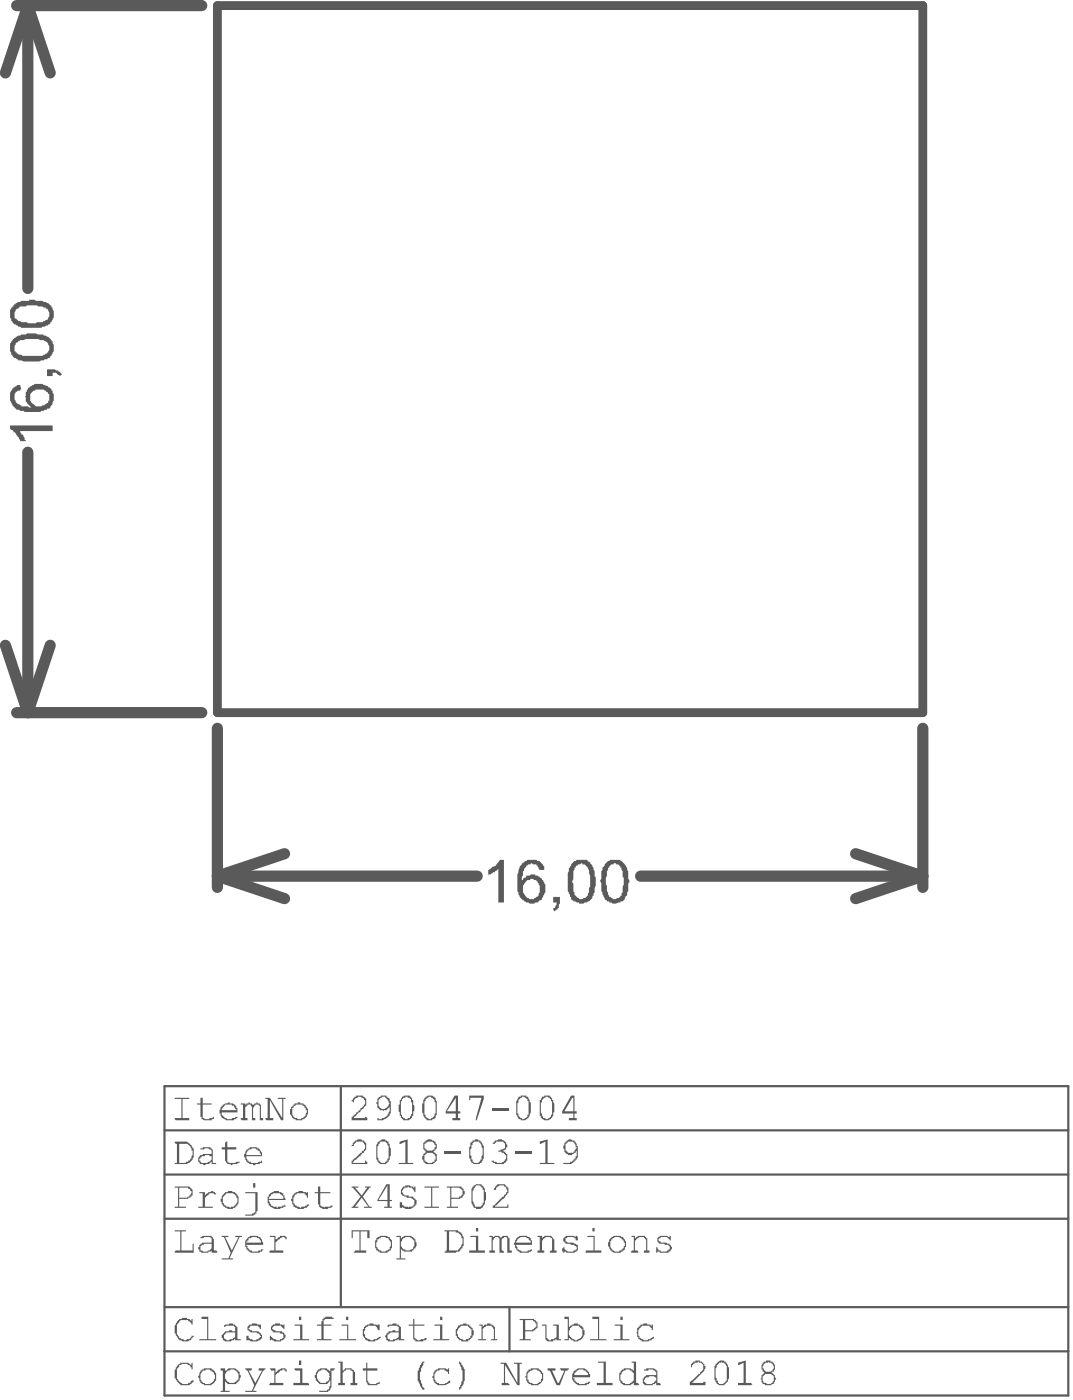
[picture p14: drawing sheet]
<svg xmlns="http://www.w3.org/2000/svg" width="81mm" height="105mm" viewBox="0 0 81 105" stroke-linecap="round" stroke-linejoin="round" font-family="sans-serif">
<path d="M12.4 81.8h68v23.3h-68zM12.4 98.5h68M12.4 91.8h68M12.4 85.2h68M12.4 88.5h68M25.7 81.8v16.7M38.4 98.5v3.3M12.4 101.8h68" fill="none" stroke="#5a5a5a" stroke-width=".17"/>
<g fill="#5a5a5a">
<path d="M15 89.8h.4v.3l.4-.3a.38 .38 0 0 1 .5 .2h-.2a.24 .24 0 0 0-.2-.1 .24 .24 0 0 0-.2 .2l-.3 .1v.7h.6v.1h-1.1v-.1h.4v-1h-.3z"/>
<path d="M22.3 89.8l.5-.1 .3 .2 .1-.1v.4h-.1a.32 .32 0 0 0-.4-.3h-.1a.49 .49 0 0 0-.5 .4 .49 .49 0 0 0 .2 .5v.1l.4 .1v-.1h.2l.2-.2h.2a.73 .73 0 0 1-1.2 .1l-.2-.5h.1v-.2z"/>
<path d="M24 89.3l.1 .1v.4h.8v.1h-.8v.9l.1 .1 .3 .1v-.1l.5-.1v.2h-.3l-.1 .1a.42 .42 0 0 1-.6-.4h-.1v-.8h-.2v-.1h.2v-.4z"/>
<path d="M13.2 92.7h.8v.1h-.3v1.4h.8v-.5h.1v.7h-1.4v-.2h.4v-1.4h-.4z"/>
<path d="M16.7 93.1h.5v.1h-.3l.6 1 .5-1h-.3v-.1h.5v.1h-.2l-.7 1.6h.2v.1h-.8v-.1h.5l.2-.4-.5-1.2h-.2z"/>
<path d="M20.3 93.1h.4v.4l.2-.2a.52 .52 0 0 1 .7-.1v.2h-.1a.21 .21 0 0 0-.2-.2 .21 .21 0 0 0-.2 .2l-.4 .2v.6h.6v.2h-1l-.1-.1 .1-.1h.4v-1h-.4z"/>
<path d="M13.2 82.7h1v.1h-.5v1.4h.5v.2h-1v-.1v-.1h.5v-1.4h-.5z"/>
<path d="M15.1 82.7h.2v.4h.6v.1h-.6v.9a.28 .28 0 0 0 .2 .2 .28 .28 0 0 0 .3-.1h.2h.2l-.3 .1v.1h-.1a.55 .55 0 0 1-.6-.2h-.1v-1h-.3v-.1h.3z"/>
<path d="M18.1 83.1h.4v.1v-.1h.3l.3 .2 .2-.2h.3v.1v1h.2l.1 .1-.1 .1h-.2v-1a.21 .21 0 0 0-.3-.2 .21 .21 0 0 0-.2 .2v.1v.7h.1v.2h-.2v-1a.21 .21 0 0 0-.2-.2 .21 .21 0 0 0-.3 .2v.8h.1v.2h-.4l-.1-.2h.2v-1h-.2z"/>
<path d="M20 82.7h.3l.9 1.5v-1.4h-.3v-.1h.6v.1h-.2v1.6h-.1l-.9-1.5v1.3h.3v.2h-.5l-.1-.1v-.1h.2v-1.4h-.2z"/>
<path d="M17 86h.1v.4h.7v.2h-.7v.8a.43 .43 0 0 0 .6 .2l.1-.1h.2l-.1 .2-.5 .1v-.1h-.3l-.2-.3v-.8h-.2v-.2h.2v-.3z"/>
<path d="M40.8 99.8h.3v.8a.3 .3 0 0 0 .4 .4v-.1h.2l.2-.2v-.8h-.2v-.1h.4v1.1h.1v.1h-.3v-.2l-.2 .3a.39 .39 0 0 1-.5 0 .39 .39 0 0 1-.1-.5v-.7h-.3z"/>
<path d="M44.6 99.2h.5v1.7h.5l.1 .1h-1.3v-.1h.6v-1.5h-.4l-.1-.1z"/>
<path d="M48.2 99.8l.3-.1h.2v.1h.3v.1l.2-.1v.4h-.1a.32 .32 0 0 0-.5-.3h-.3l-.1 .1a.59 .59 0 0 0-.1 .6 .59 .59 0 0 0 .5 .4l.4-.1v-.1l.2-.1a.74 .74 0 0 1-1.1 .1l-.2-.4h.1v-.3z"/>
<path d="M13.6 102.7h.1a.55 .55 0 0 1 .6 .1l.2-.1v.5h-.1a.49 .49 0 0 0-.7-.4h-.2v.2a.44 .44 0 0 0-.2 .6v.2a.65 .65 0 0 0 .9 .4l.3-.3 .1 .2a.97 .97 0 0 1-1.1 .2l-.3-.4v-.7v-.2z"/>
<path d="M18.5 103.1h.5l-.1 .2h-.2l.5 .9 .5-.9h-.2v-.2h.5l-.2 .2-.7 1.5h.2v.1h-.8v-.1h.5l.1-.4-.5-1.1z"/>
<path d="M20.3 103.1h.4v.3l.1-.1a.55 .55 0 0 1 .8-.1v.1l-.2-.1-.3 .1-.4 .3v.6h.6l.1 .1-.1 .1h-1l-.1-.1 .1-.1h.4v-.9h-.3z"/>
<path d="M25.5 102.6h.3v.7a.54 .54 0 0 1 .5-.2 .54 .54 0 0 1 .4 .4v.7h.2v.2h-.5v-.2h.2v-.9l-.2-.1h-.3l-.3 .2v.8h.2v.2h-.5v-.2h.1v-1.5h-.1z"/>
<path d="M27.6 102.7h.1v.4h.7v.2h-.7v.7v.1a.43 .43 0 0 0 .6 .2v-.1l.3-.1v.2l-.4 .1a.42 .42 0 0 1-.6-.4v-.7h-.3l-.1-.1 .1-.1h.3z"/>
<path d="M31.8 102.6h.2l-.2 .3a1.72 1.72 0 0 0 .2 1.8h-.1a1.35 1.35 0 0 1-.3-1.7v-.2h.1z"/>
<path d="M32.8 103.2l.3-.1a.55 .55 0 0 1 .6 .2v-.2h.1v.4l-.1-.1a.55 .55 0 0 0-.6-.2 .55 .55 0 0 0-.4 .6 .32 .32 0 0 0 .4 .4v.1a.6 .6 0 0 0 .7-.3h.1v.2h-.1a.8 .8 0 0 1-1.2-.2l-.1-.3h.1v-.3z"/>
<path d="M34.6 102.6a1.18 1.18 0 0 1 .4 1.2v.2l-.2 .4h-.1v.3l-.1-.1a1.99 1.99 0 0 0 0-1.9z"/>
<path d="M37.7 102.7h.4l.9 1.5v-1.4h-.3v-.1h.6v.1h-.2v1.6h-.1l-1-1.6v1.4h.3l.1 .2h-.6v-.2h.1v-1.4h-.2z"/>
<path d="M41.2 103.1h.6v.2h-.2l.4 .9h.1l.4-.9h-.3v-.2h.6v.1l-.2 .1-.4 1.1h-.3l-.5-1.1h-.2z"/>
<path d="M45 102.6h.6v1.6h.5v.2h-1.2v-.2h.5v-1.5h-.4z"/>
<path d="M52.2 102.6h.2v-.1h.3v.1a.3 .3 0 0 1 .3 .3h.1a2.01 2.01 0 0 1-.7 1l-.4 .3h.9v-.1h.2v.3h-1.2v-.3l.7-.6a.68 .68 0 0 0 .3-.7l-.1-.1h-.2v-.1l-.2 .1a.3 .3 0 0 0-.3 .3h-.1v-.2z"/>
<path d="M55.6 102.7l.6-.2v1.7h.4l.1 .1-.1 .1h-1v-.2h.4v-1.5l-.4 .1z"/>
<path d="M13.5 99.4l.6-.1v.1h.1l.2 .1v-.1h.1v.4l-.2-.2a.87 .87 0 0 0-.7-.1 .57 .57 0 0 0-.3 .8 .61 .61 0 0 0 .4 .6 .61 .61 0 0 0 .7-.2v-.1h.2l-.1 .1a.6 .6 0 0 1-.9 .3l-.2-.1-.1-.3h-.1v-.1a1.28 1.28 0 0 1 .1-1z"/>
<path d="M15.2 99.2h.5v1.7h.6v.1h-1.3v-.1h.6v-1.5h-.4z"/>
<path d="M18.8 99.8h.2v-.1a.55 .55 0 0 1 .6 .2v-.1v.3a.51 .51 0 0 0-.7-.2l-.2 .2 .4 .2a.45 .45 0 0 1 .5 .3h.1a.49 .49 0 0 1-.6 .5l-.4-.1v-.1v.1h-.2v-.4h.2l.1 .3 .3 .1h.2v-.1h.2l.1-.2a.71 .71 0 0 0-.7-.3l-.1-.1a.27 .27 0 0 1-.2-.2 .27 .27 0 0 1 .2-.3z"/>
<path d="M20.6 99.8l.1-.1h.4v.1l.2 .1 .1-.1v.3h-.2a.43 .43 0 0 0-.5-.2l-.2 .2 .3 .2a.45 .45 0 0 1 .6 .3h.1a.32 .32 0 0 1-.3 .4v.1h-.5l-.3-.2-.1 .1v-.4l.3 .3 .2 .1h.3l.1-.1a.22 .22 0 0 0 .1-.3 .22 .22 0 0 0-.2-.1l-.1-.1a.38 .38 0 0 1-.5-.2h-.1v-.2z"/>
<path d="M24.4 99.3l.1-.1a.55 .55 0 0 1 .6 .2h-.2a.34 .34 0 0 0-.5 .2v.2h.6v.1h-.6v1h.6v.1h-1.1v-.1h.3v-1h-.3v-.1h.3v-.3h.1z"/>
<path d="M27.5 99.9l.3-.1v-.1h.3l.3 .2v-.1h.2v.4l-.2-.1a.51 .51 0 0 0-.7-.2 .53 .53 0 0 0-.3 .5 .53 .53 0 0 0 .4 .5l.3 .1 .4-.2v-.1h.2l-.2 .2a.73 .73 0 0 1-.9 .1 .73 .73 0 0 1-.3-.9h.1z"/>
<path d="M31.1 99.4h.1v.4h.8v.1h-.8v.8a.43 .43 0 0 0 .6 .2l.3-.1-.1 .2-.3 .1a.38 .38 0 0 1-.5-.2h-.1v-1h-.3v-.1h.3z"/>
<path d="M36.1 99.8h.2v.2l.2-.2h.2v-.1h.2v.1a.3 .3 0 0 1 .4 .3v.8h.1v.1h-.5l.3-.1v-.8h-.1a.38 .38 0 0 0-.5-.2l-.3 .2v.8h.3v.1h-.6v-.1h.3v-1h-.2z"/>
<path d="M26.5 89.4h.5v.1h-.3l.5 .6 .5-.6h-.2v-.1h.4l-.6 .8 .5 .7h.2v.1h-.6v-.1h.3l-.5-.7-.5 .7h.3v.1h-.5l.6-.8z"/>
<path d="M30.4 89.4h.1v-.1a.55 .55 0 0 1 .6 .2l.2-.1v.4h-.1l-.2-.3h-.2v-.1l-.2 .1a.3 .3 0 0 0-.3 .1 .3 .3 0 0 0 .1 .4v.1h.4v.1h.3l.1 .1a.32 .32 0 0 1 .2 .4 .32 .32 0 0 1-.3 .2 .48 .48 0 0 1-.7 .1l-.1-.1v.1h-.2v-.4h.2v.1l.1 .2h.3l.1 .1v-.1a.37 .37 0 0 0 .3-.1 .37 .37 0 0 0 .1-.4l-.3-.2h-.3a.34 .34 0 0 1-.4-.5z"/>
<path d="M32 89.4h1.1v.1h-.6v1.4h.6v.1h-1.1v-.1h.5v-1.4h-.5z"/>
<path d="M37.4 89.2h.1a.54 .54 0 0 1 .6 .1 .54 .54 0 0 1 .2 .5l-.4 .5-.6 .5v.1h.9v-.2h.1v.3h-1.2v-.2l.8-.6 .1-.2a.39 .39 0 0 0 .1-.6 .39 .39 0 0 0-.6 0l-.1 .1v.1h-.2z"/>
<path d="M26.8 82.5a.56 .56 0 0 1 .7 .2 .56 .56 0 0 1 0 .7l-.9 .8h.9h.1l.1 .2h-1.2v-.2l.6-.7a.43 .43 0 0 0 .4-.5 .43 .43 0 0 0-.5-.4l-.4 .5-.1-.2z"/>
<path d="M35.3 82.5h1.1v.3l-.5 1.6h-.1v-.2l.5-1.5h-.9v.2h-.1z"/>
<path d="M37 83.5h1.3v.1h-1.3z"/>
<path d="M26.7 85.9h.2v-.1h.3v.1a.32 .32 0 0 1 .4 .5 .78 .78 0 0 1-.5 .6l-.5 .6h.9v-.2h.1l.1 .3h-1.2v-.3l.7-.5v-.1a.44 .44 0 0 0 .2-.6 .44 .44 0 0 0-.6-.2l-.2 .2v.2h-.1z"/>
<path d="M30.1 86l.6-.2v1.8h.5l-.1 .1h-1.1v-.1h.5v-1.6l-.3 .2-.2-.1z"/>
<path d="M33.5 86.8h1.2v.1h-1.2z"/>
<path d="M37.3 85.9h.1a.53 .53 0 0 1 .6 .1 .53 .53 0 0 1 .1 .6l-.2 .1 .1 .1a.54 .54 0 0 1 .2 .5 .54 .54 0 0 1-.4 .4h-.5v-.1l-.3-.1v-.1h.2a.48 .48 0 0 0 .7 .1v-.1a.28 .28 0 0 0 .2-.2 .28 .28 0 0 0-.2-.3l-.1-.1h-.3v-.1l.3-.1a.31 .31 0 0 0 .3-.3 .31 .31 0 0 0-.2-.3h-.1a.38 .38 0 0 0-.5 .2h-.2z"/>
<path d="M38.8 86.8h1.2v.1h-1.2z"/>
<path d="M40.6 86l.6-.2v1.8h.5v.1h-1.1v-.1h.5v-1.6l-.4 .2h-.1z"/>
<path d="M13.5 89.5v.7h.6l.3-.3a.42 .42 0 0 0-.4-.4zM13.2 89.4h.8a.49 .49 0 0 1 .5 .7l-.2 .1h-.1v.1h-.7v.6h.5v.1h-.8v-.1h.2v-1.4h-.2z"/>
<path d="M17 89.9l-.1 .1a.56 .56 0 0 0 .2 .9 .56 .56 0 0 0 .8-.6l-.1-.1a.35 .35 0 0 0-.5-.3zM16.9 89.8h.2a.4 .4 0 0 1 .6 .1 .64 .64 0 0 1 0 1l-.2 .2h-.1a.72 .72 0 0 1-.8-.8h.1v-.2z"/>
<path d="M19.1 89.1h.1v.4h-.1zM18.5 89.8h.9v1.5h-.1a.32 .32 0 0 1-.4 .3h-.4v-.1h.5v-.1l.2-.1v-1.4h-.7z"/>
<path d="M20.4 90l-.2 .3h1.1a.43 .43 0 0 0-.5-.4zM20.3 89.9l.4-.2a.73 .73 0 0 1 .8 .7h-1.3l.1 .2a.45 .45 0 0 0 .5 .3v.1l.1-.1h.3l.2-.2 .1 .1-.1 .1a.83 .83 0 0 1-1.2-.2v-.5z"/>
<path d="M15.1 93.2l.4-.1a.45 .45 0 0 1 .6 .3v.8h.2l.1 .2h-.5v-.2l-.3 .2a.55 .55 0 0 1-.6-.2l-.1-.1a.67 .67 0 0 1 1-.5v-.2a.43 .43 0 0 0-.6-.2v.1h-.2zM15.2 93.8l-.1 .1v.3h.2v.1a.51 .51 0 0 0 .6-.5v-.1h-.6v.1z"/>
<path d="M18.7 93.3v.2l-.2 .1h1.1a.49 .49 0 0 0-.6-.4zM18.8 93.1a.76 .76 0 0 1 1 .7h-1.3l.1 .1a.3 .3 0 0 0 .4 .3l.1 .1a.55 .55 0 0 0 .5-.2h.2l-.2 .2a.97 .97 0 0 1-1.1-.2v-.2a.6 .6 0 0 1 .2-.7z"/>
<path d="M16.9 83.2l-.2 .4h1.1h-.1a.45 .45 0 0 0-.5-.4zM16.8 83.2l.2-.1a.63 .63 0 0 1 .9 .6v.1h-1.2a.6 .6 0 0 0 .8 .5v-.1h.2h.2a1.1 1.1 0 0 1-1.2 0l-.1-.3h-.1v-.3z"/>
<path d="M22.3 83.2l-.1 .1a.72 .72 0 0 0-.1 .9h.1a.63 .63 0 0 0 .9-.5l-.1-.1a.46 .46 0 0 0-.6-.4zM22.2 83.1h.2h.3a.64 .64 0 0 1 .5 .8 .64 .64 0 0 1-.7 .5h-.2l-.2-.2a.58 .58 0 0 1 .1-1z"/>
<path d="M13.5 86.2v1.4h.5v-.1a.42 .42 0 0 0 .4-.4l.1-.1v-.3h-.1v-.2l-.2-.2v-.1zM13.2 86h.9a.92 .92 0 0 1 .5 .9 .92 .92 0 0 1-.6 .8h-.8v-.1h.1v-1.4z"/>
<path d="M15.1 86.5l.3-.1a.38 .38 0 0 1 .5 .2h.1v1h.3v.1h-.4v-.2l-.1 .2-.5 .1-.4-.3v-.3l.2-.2h.2v-.1h.6v-.1a.42 .42 0 0 0-.6-.2h-.2zM15.2 87.1l-.2 .2a.35 .35 0 0 0 .5 .3l.4-.2v-.3h-.1v-.1z"/>
<path d="M18.7 86.6l-.2 .3v.1h1.1v-.2l-.2-.1a.4 .4 0 0 0-.6-.1zM18.5 86.6a.77 .77 0 0 1 1.2 .3v.2h-1.2a.32 .32 0 0 0 .4 .4v.1h.2a.55 .55 0 0 0 .5-.2h.1v.2l-.3 .1a.76 .76 0 0 1-1-.8h.1z"/>
<path d="M39.5 99.5v.7h.5l.2-.1a.24 .24 0 0 0 .2-.2 .24 .24 0 0 0-.1-.3l-.2-.1zM39.1 99.4h.9a.47 .47 0 0 1 .5 .5 .47 .47 0 0 1-.5 .4h-.5v.6h.5v.1h-.9v-.1h.3v-1.4h-.3z"/>
<path d="M43.1 99.9l-.1 .2a.51 .51 0 0 0 0 .7 .51 .51 0 0 0 .8-.1v-.1a.54 .54 0 0 0 0-.5 .54 .54 0 0 0-.5-.2zM42.5 99.2h.3v.9l.2-.2a.41 .41 0 0 1 .7 0 .62 .62 0 0 1 .2 .8 .62 .62 0 0 1-.8 .3l-.2-.2h-.1v.2h-.3v-.1h.2v-1.5h-.2z"/>
<path d="M46.7 99.2h.2v.3h-.2zM46.3 99.8h.6v1.1h.5v.1h-1.2v-.1h.5v-1h-.4z"/>
<path d="M15.3 103.3a.48 .48 0 0 0-.1 .7 .53 .53 0 0 0 .7 .2 .53 .53 0 0 0 .2-.7l-.2-.2a.4 .4 0 0 0-.6 0zM15.2 103.2h.1a.67 .67 0 0 1 1 .3 .67 .67 0 0 1-.7 .9 .67 .67 0 0 1-.6-.9z"/>
<path d="M16.6 103.1h.3v.2a.66 .66 0 0 1 1.1 .1v.1a.33 .33 0 0 1 0 .5l-.1 .1a.43 .43 0 0 1-.6 .2h-.2l-.2-.3v.8h.4v.1h-.7v-.1h.2v-1.5h-.2zM17.1 103.3a.47 .47 0 0 0-.1 .6 .47 .47 0 0 0 .5 .3h.1a.53 .53 0 0 0 .4-.6 .53 .53 0 0 0-.6-.4z"/>
<path d="M22.5 102.5h.2v.3h-.2zM22.2 103.1h.6v1.1h.4l.1 .2h-1.2v-.2h.5v-.9h-.3z"/>
<path d="M24 103.3a.47 .47 0 0 0-.1 .6 .47 .47 0 0 0 .4 .3h.1a.42 .42 0 0 0 .4-.4l.1-.1h-.1v-.3l-.2-.1a.32 .32 0 0 0-.5 0zM23.9 103.2l.3-.1a.6 .6 0 0 1 .7 .2v-.2h.3l-.1 .2h-.1v1.1a.43 .43 0 0 1-.5 .5h-.5v-.1h.6l.2-.2v-.2h.1v-.4h-.1a.51 .51 0 0 1-.7 .3 .66 .66 0 0 1-.2-1z"/>
<path d="M39.8 103.3v.1a.55 .55 0 0 0 .2 .8 .55 .55 0 0 0 .7-.2 .55 .55 0 0 0-.1-.7 .65 .65 0 0 0-.8 0zM39.8 103.2h.1a.67 .67 0 0 1 1 .5 .67 .67 0 0 1-.9 .7v-.1a.35 .35 0 0 1-.4-.5l-.1-.1h.1v-.3z"/>
<path d="M43.4 103.3l-.1 .1v.2h-.1h1.1a.3 .3 0 0 0-.4-.3v-.1zM43.3 103.2l.3-.1a.71 .71 0 0 1 .7 .3l.1 .1v.3h-1.2l.1 .1a.3 .3 0 0 0 .3 .3l.1 .1a.55 .55 0 0 0 .6-.2h.1l-.1 .2a.77 .77 0 0 1-.9 0 .77 .77 0 0 1-.3-.8z"/>
<path d="M47 103.1a.51 .51 0 0 1 .7 .2v-.6h-.1v-.1h.3v1.6l.2 .1v.1h-.4v-.3a.63 .63 0 0 1-.8 .2 .63 .63 0 0 1-.3-.8zM47 103.3a.55 .55 0 0 0-.3 .5 .55 .55 0 0 0 .4 .5h.2a.58 .58 0 0 0 .3-1 .4 .4 0 0 0-.6 0z"/>
<path d="M48.5 103.2l.3-.1a.47 .47 0 0 1 .7 .3v.8h.2v.2h-.3v-.2l-.2 .1v.1h-.2a.41 .41 0 0 1-.5-.1 .41 .41 0 0 1-.1-.4l.1-.1a.96 .96 0 0 1 .8-.2h.1a.36 .36 0 0 0-.1-.4 .36 .36 0 0 0-.4 0l-.1 .1h-.3zM48.6 103.8l-.1 .1a.32 .32 0 0 0 .4 .4h.2l.2-.2 .1-.1v-.2l-.2-.1z"/>
<path d="M54.1 102.7l-.2 .4v.7l.1 .3a.32 .32 0 0 0 .4 .2 .32 .32 0 0 0 .2-.3h.1v-.7a.63 .63 0 0 0-.4-.7v.1zM54 102.6a.51 .51 0 0 1 .8 .4h.1v.9l-.1 .2-.2 .1a.36 .36 0 0 1-.6 .1l-.2-.4v-1z"/>
<path d="M57.6 102.7a.39 .39 0 0 0-.1 .5 .39 .39 0 0 0 .6 .1 .39 .39 0 0 0 .1-.5l-.4-.2v.1zM57.6 103.5v.1a.34 .34 0 0 0 0 .6 .41 .41 0 0 0 .7-.3 .41 .41 0 0 0-.6-.4zM57.5 102.6h.1a.52 .52 0 0 1 .6 0 .52 .52 0 0 1 .1 .6v.1h-.2l.2 .3a.56 .56 0 0 1-.1 .7 .56 .56 0 0 1-.7 0h-.1l-.2-.4h.1v-.3l.3-.2-.3-.2v-.4z"/>
<path d="M16.9 99.8h.3l.1-.1h.2v.1a.3 .3 0 0 1 .4 .3v.8h.2v.1h-.4v-.2l-.1 .1a.63 .63 0 0 1-.7 .2l-.1-.2a.24 .24 0 0 1-.1-.2 .24 .24 0 0 1 .2-.2v-.2h.3l.1-.1 .4 .1v-.2a.43 .43 0 0 0-.6-.2l-.2 .1zM17 100.4v.1a.22 .22 0 0 0-.1 .2 .22 .22 0 0 0 .1 .2v.1h.3v-.1h.2l.2-.2v-.3z"/>
<path d="M22.5 99.2h.2v.3h-.2zM22.2 99.8h.6v1.1h.5v.1h-1.2v-.1h.5v-1h-.4z"/>
<path d="M26.1 99.2h.1v.3h-.1zM25.7 99.8h.5v1.1h.6v.1h-1.3v-.1h.6v-1h-.4z"/>
<path d="M29.3 99.8h.2l.1-.1h.2v.1a.3 .3 0 0 1 .4 .3v.8h.2v.1h-.4v-.2l-.1 .1a.63 .63 0 0 1-.6 .2l-.2-.2a.38 .38 0 0 1 .2-.5v-.1h.2l.1-.1 .4 .1v-.2a.43 .43 0 0 0-.6-.2l-.2 .1zM29.3 100.5l-.1 .1a.34 .34 0 0 0 .4 .4v-.1h.2l.2-.2v-.3h-.6z"/>
<path d="M33.1 99.2h.2v.3h-.2zM32.7 99.8h.6v1.1h.5v.1h-1.2v-.1h.5v-1h-.4z"/>
<path d="M34.7 99.9v.1a.47 .47 0 0 0-.3 .4 .47 .47 0 0 0 .3 .4 .32 .32 0 0 0 .5 .1 .45 .45 0 0 0 .3-.5v-.3h-.2a.43 .43 0 0 0-.6-.2zM34.5 99.9h.1a.66 .66 0 0 1 1 .3 .66 .66 0 0 1-.7 .9h-.2v-.1a.3 .3 0 0 1-.3-.4h-.1a.56 .56 0 0 1 .2-.6z"/>
<path d="M29.2 89.3l-.7 1.1h.7zM29.1 89.2h.2v1.2h.2v.1h-.2v.4h.2v.1h-.6v-.1h.3v-.4h-.8z"/>
<path d="M34 89.5v.7h.4a.39 .39 0 0 0 .4-.3 .39 .39 0 0 0-.2-.4zM33.6 89.4h1a.3 .3 0 0 1 .3 .3h.1v.3h-.1a.45 .45 0 0 1-.5 .3h-.4v.6h.5v.1h-.9v-.1h.3v-1.4h-.3z"/>
<path d="M35.8 89.3l-.1 .1a1.38 1.38 0 0 0 0 1.2v.3a.53 .53 0 0 0 .6-.1 .53 .53 0 0 0 .1-.6v-.6h-.1a.32 .32 0 0 0-.4-.3zM35.7 89.3l.1-.1a.38 .38 0 0 1 .5 .2h.1l.1 .4h.1v.6l-.1 .1v.2h-.1a.48 .48 0 0 1-.6 .4v-.1h-.1l-.2-.3v-.7a.56 .56 0 0 1 .2-.6z"/>
<path d="M28.8 82.6v.1a.42 .42 0 0 0-.2 .7 .34 .34 0 0 0 .6 0l.1-.3-.1-.3-.2-.2zM28.7 82.5a.38 .38 0 0 1 .5 .2l.1 .1 .1 .3a1.1 1.1 0 0 1-.2 1.1l-.4 .2h-.4l-.1-.1 .1-.1a.68 .68 0 0 0 .9-.6v-.2v.1a.46 .46 0 0 1-.6 .2 .46 .46 0 0 1-.3-.5l-.1-.1h.1v-.3z"/>
<path d="M30.4 82.7l-.1 .3h-.1v1h.1a.34 .34 0 0 0 .5 .2h.1l.1-.3v-.8h-.1v-.3l-.2-.1v-.1zM30.3 82.6l.1-.1a.38 .38 0 0 1 .5 .2l.2 .2v.3l.1 .1v.4l-.1 .1a.51 .51 0 0 1-.5 .6 .51 .51 0 0 1-.5-.6l-.1-.1v-.5h.1v-.3h.1z"/>
<path d="M32.1 82.7l-.1 .3v1a.33 .33 0 0 0 .3 .3 .33 .33 0 0 0 .3-.1l.1-.3h.1v-.8h-.1a.34 .34 0 0 0-.1-.4 .34 .34 0 0 0-.4 0zM32 82.6h.1a.51 .51 0 0 1 .8 .5v.6a.58 .58 0 0 1-.3 .6l-.1 .1a.38 .38 0 0 1-.5-.2l-.2-.4v-.7h.1v-.2z"/>
<path d="M34.3 82.7l-.7 1h.7zM34.2 82.5h.3v1.2h.2v.2h-.2v.3h.2v.2h-.6v-.2h.2v-.3h-.7v-.2z"/>
<path d="M39.3 82.6v.1a.66 .66 0 0 0-.3 .6v.6a.34 .34 0 0 0 .2 .3 .34 .34 0 0 0 .3 0l.3-.2v-1h-.1a.32 .32 0 0 0-.4-.4zM39 82.6h.2v-.1a.45 .45 0 0 1 .6 .3l.1 .3h.1v.6a.63 .63 0 0 1-1 .6l-.1-.3v-1z"/>
<path d="M41.1 82.6l-.3 .3v.2h-.1v.8l.1 .1a.34 .34 0 0 0 .5 .2l.3-.2v-1h-.1a.32 .32 0 0 0-.4-.4zM40.8 82.6h.2v-.1a.38 .38 0 0 1 .5 .2h.1v.2h.1v.2v.7v.2a.51 .51 0 0 1-.6 .4 .51 .51 0 0 1-.5-.6v-.9h.1z"/>
<path d="M43.1 82.7l-.6 1h.7v-1zM43 82.5h.3v1.2h.1v.2h-.1v.3h.1v.2h-.6v-.2h.4v-.3h-.9v-.2z"/>
<path d="M28.7 86l-.2 .2v.2h-.1v.8l.1 .1a.32 .32 0 0 0 .4 .3l.3-.2 .1-.5a.94 .94 0 0 0-.3-.9zM28.6 85.9a.4 .4 0 0 1 .6 .1l.1 .2v.2l.1 .1-.1 .9a.52 .52 0 0 1-.5 .3 .52 .52 0 0 1-.5-.5v-.6a.46 .46 0 0 1 .3-.6z"/>
<path d="M32 86.1a.39 .39 0 0 0 .1 .5 .39 .39 0 0 0 .5 0l.2-.2a.45 .45 0 0 0-.3-.4 .45 .45 0 0 0-.5 .1zM32.1 86.9a.38 .38 0 0 0-.1 .5l.2 .2h.3l.2-.2a.41 .41 0 0 0 0-.4 .41 .41 0 0 0-.5-.1zM32 85.9a.55 .55 0 0 1 .6 0 .55 .55 0 0 1 .3 .5l-.3 .4 .1 .1a.44 .44 0 0 1 .2 .5l-.1 .1a.87 .87 0 0 1-.8 .2l-.1-.2v-.1h-.1l.1-.5 .2-.1-.1-.1a.44 .44 0 0 1-.1-.6z"/>
<path d="M35.7 86l-.3 .6v.4l.2 .4a.32 .32 0 0 0 .3 .2 .32 .32 0 0 0 .3-.2h.1v-.3v-.1a.97 .97 0 0 0-.1-.8 .38 .38 0 0 0-.5-.2zM35.6 85.9a.59 .59 0 0 1 .8 .6v.2a.86 .86 0 0 1-.3 1 .46 .46 0 0 1-.7-.4h-.1v-.9h.1v-.3z"/>
<path d="M42.7 86v.1a.44 .44 0 0 0-.1 .6h.1a.38 .38 0 0 0 .5 .2l.1-.1a.47 .47 0 0 0 0-.6 .47 .47 0 0 0-.6-.2zM42.7 85.9a.4 .4 0 0 1 .6 .1 1.79 1.79 0 0 1 .1 1.4l-.2 .1a.63 .63 0 0 1-.7 .2l-.1-.1a.85 .85 0 0 0 .9-.4l.1-.1v-.4l-.3 .3h-.2a.42 .42 0 0 1-.4-.4l-.1-.2z"/>
</g>
<path d="M16.4 .4h53.1v53.3h-53.1z" fill="none" stroke="#5a5a5a" stroke-width=".66"/>
<g fill="none" stroke="#5a5a5a" stroke-width=".84">
<path d="M1.3 .4h13.9M2.1 .4l1.7 5.1M2.1 .4v21.3M2.1 .4l-1.7 5.1M2.1 34.1v19.6M.4 48.6l1.7 5.1M1.3 53.7h13.9M3.8 48.6l-1.7 5.1M16.4 54.9v12M69.5 54.9v12M16.4 66l5 1.7M16.4 66h19.5"/>
<path d="M21.4 64.3l-5 1.7M48.2 66h21.3M64.4 64.3l5.1 1.7M69.5 66l-5.1 1.7"/>
</g>
<g fill="#5a5a5a">
<path d="M.8 32.1h3.2v.4h-2.6l.4 .3 .1 .4h-.4l-.3-.6-.4-.3z"/>
<path d="M3.5 27.8l.9 .1 .2 .3-.1 .1-.3-.2h-.2v.2h-.5z"/>
<path d="M26.5 92.7h1.3v.6h-.1v-.5h-.6v1.4h.5v.2h-1l.1-.2h.4v-1.4h-.5v.5h-.1z"/>
<path d="M36.8 93.1h.3l.1 .1a.3 .3 0 0 1 .5 .1 .37 .37 0 0 1 .4-.2 .37 .37 0 0 1 .3 .3v.8h.1v.2h-.3v-1.1l-.1-.1h-.2l-.1 .2v.8l.1 .2h-.3v-1a.21 .21 0 0 0-.2-.2 .21 .21 0 0 0-.2 .2l-.1 .1v.7h.2v.2h-.5v-.2h.2v-1h-.2z"/>
<path d="M40.5 93.1h.3v.2a.59 .59 0 0 1 .9 0v.1v.8h.2v.2h-.5l.2-.2v-.7a.28 .28 0 0 0-.2-.3 .28 .28 0 0 0-.3 .1l-.3 .2v.7h.2v.2h-.5v-.2h.1v-1h-.1z"/>
<path d="M42.6 93.1h.7v.1l.1-.1 .1 .1v.3h-.2a.34 .34 0 0 0-.5-.3 .22 .22 0 0 0-.2 .2 .22 .22 0 0 0 .2 .2h.4l.1 .1a.28 .28 0 0 1 .2 .2 .28 .28 0 0 1-.1 .3 .63 .63 0 0 1-.7 .2l-.1-.1-.2 .1-.1-.1v-.3h.2a.35 .35 0 0 0 .5 .3l.3-.1 .1-.2-.1-.2-.6-.1a.32 .32 0 0 1-.3-.4z"/>
<path d="M47.6 93.1h.2v.2h.1a.63 .63 0 0 1 .7-.2l.1 .2v.9h.2v.2h-.4v-.2h.1v-.7a.32 .32 0 0 0-.4-.3l-.4 .3v.7h.2l.1 .2h-.5l-.1-.1 .1-.1h.1v-1h-.1z"/>
<path d="M49.7 93.1h.6v.1l.2-.1v.4l-.2-.1a.43 .43 0 0 0-.6-.2l-.1 .3a.55 .55 0 0 0 .6 .1l.1 .1a.3 .3 0 0 1 .3 .3 .3 .3 0 0 1-.3 .3v.1h-.6v-.1l-.3 .1v-.4h.1a.45 .45 0 0 0 .5 .3 .34 .34 0 0 0 .4-.4l-.4-.2a.34 .34 0 0 1-.4-.1 .34 .34 0 0 1 0-.4z"/>
<path d="M36.8 65.5l.3-.2a.6 .6 0 0 0 .5-.5h.3v3.2h-.4v-2.5l-.2 .2-.5 .2v.1v-.5z"/>
<path d="M41.7 67.6h.5l-.1 .8-.4 .3v-.3l.1-.1 .1-.3h-.2z"/>
<path d="M1 29.2l.3-.1v-.1h.2l.1 .3-.1 .1a.45 .45 0 0 0-.4 .3 .45 .45 0 0 0 .1 .5l.2 .2a.63 .63 0 0 0 .7 .2l.3 .1-.5-.4a1.02 1.02 0 0 1 1-1.4h.1a1.02 1.02 0 0 1 1 1 1.02 1.02 0 0 1-.8 1.1 3.1 3.1 0 0 1-2-.2 1.13 1.13 0 0 1-.3-1.5zM2.5 29.4a.65 .65 0 0 0-.1 .9 .65 .65 0 0 0 .8 .2h.2v-.1a.45 .45 0 0 0 .3-.5 .59 .59 0 0 0-.6-.6z"/>
<path d="M1.3 25.7v.1a.51 .51 0 0 0-.2 .7 2.02 2.02 0 0 0 1.4 .3h.1a.81 .81 0 0 0 1.1-.6 .59 .59 0 0 0-.7-.6 2.77 2.77 0 0 0-1.7 .1zM1.2 25.4l.3-.1a2.56 2.56 0 0 1 2.2 .2 .94 .94 0 0 1-.2 1.6 3.6 3.6 0 0 1-2.2 0 .87 .87 0 0 1-.5-.6v-.2a.81 .81 0 0 1 .4-.8z"/>
<path d="M1.3 23.3l-.2 .3a.34 .34 0 0 0 .2 .5 .63 .63 0 0 0 .7 .2l.1 .1h.6l.1-.1a.85 .85 0 0 0 .8-.3v-.1a.45 .45 0 0 0-.1-.6l-.1-.1a2.86 2.86 0 0 0-2 0zM1.2 22.8l.4-.1h.6v-.1l.7 .1a1.03 1.03 0 0 1 1.1 1.1 .87 .87 0 0 1-.8 .8l-.1 .1h-.2a2.54 2.54 0 0 1-1.8-.3 .93 .93 0 0 1 .1-1.5z"/>
<path d="M28.4 93.4v.1a.55 .55 0 0 0 .1 .7 .55 .55 0 0 0 .8-.1 .55 .55 0 0 0 0-.7 .55 .55 0 0 0-.6-.2v.1zM28.4 93.2h.1a.64 .64 0 0 1 1 .4v.2a.63 .63 0 0 1-.8 .6l-.1-.1a.45 .45 0 0 1-.4-.5v-.3h.1z"/>
<path d="M29.8 93.1h.4v.3a.65 .65 0 0 1 .7-.3 .65 .65 0 0 1 .5 .6l-.1 .3a.6 .6 0 0 1-1 .1l-.1-.1v.8h.3v.1h-.7v-.1h.3v-1.6h-.3zM30.4 93.3l-.2 .3a.52 .52 0 0 0 .6 .6 .52 .52 0 0 0 .3-.8h-.1a.48 .48 0 0 0-.6-.1z"/>
<path d="M33.8 92.8v1.4h.6a.75 .75 0 0 0 .4-.7 .75 .75 0 0 0-.4-.6l-.1-.1zM33.5 92.7h.8a.82 .82 0 0 1 .6 1.1l-.1 .2-.2 .3-.3 .1h-.8l.1-.2v-1.4h-.1z"/>
<path d="M35.8 92.5h.2v.3h-.2zM35.4 93.1h.6v1.1h.5v.2h-1.2v-.2h.5v-1h-.4z"/>
<path d="M39 93.3l-.1 .3h1.1l-.2-.3h-.2v-.1zM39 93.2l.2-.1a.63 .63 0 0 1 .8 .6v.1h-1.1l.1 .3 .3 .2h.4v-.1l.3-.1a.73 .73 0 0 1-.8 .3 .72 .72 0 0 1-.4-.9z"/>
<path d="M44.6 92.5h.2v.3h-.2zM44.3 93.1h.5v1.1h.5l.1 .1-.1 .1h-1.2v-.2h.6v-1h-.5z"/>
<path d="M46.1 93.3a.59 .59 0 0 0-.1 .6 .59 .59 0 0 0 .5 .4h.1v-.1a.3 .3 0 0 0 .4-.3v-.3l-.2-.2a.48 .48 0 0 0-.7-.1zM46 93.2a.72 .72 0 0 1 .8 0 .72 .72 0 0 1 .3 .7 .67 .67 0 0 1-.8 .5 .67 .67 0 0 1-.4-.9z"/>
<path d="M39.3 65a1.1 1.1 0 0 1 1.7 .3v.2h-.4l-.2-.4h-.3l-.1-.1a.89 .89 0 0 0-.6 1l-.1 .1v.2l.3-.3h.3a.77 .77 0 0 1 1 .4l.1 .1a1.11 1.11 0 0 1-.4 1.3 .92 .92 0 0 1-1.3-.1 1.84 1.84 0 0 1-.3-1.6v-.6zM39.7 66.3a.81 .81 0 0 0-.3 .8 .81 .81 0 0 0 .6 .6h.1a.81 .81 0 0 0 .5-1.1l-.2-.2a.4 .4 0 0 0-.6-.1z"/>
<path d="M43.5 65.1l-.2 .2a2.8 2.8 0 0 0-.1 1.5l.1 .5a.58 .58 0 0 0 .5 .4h.1a.3 .3 0 0 0 .4-.4 2.55 2.55 0 0 0-.1-2l-.2-.2h-.2v-.1zM43.3 64.9l.1-.1a.93 .93 0 0 1 1.3 .7l.1 .1v.3a2.42 2.42 0 0 1-.1 1.5 .99 .99 0 0 1-1.3 .6l-.3-.2a2.68 2.68 0 0 1-.4-1.7l.1-.7h.1l.1-.3z"/>
<path d="M46 65.1l-.1 .3a.56 .56 0 0 0-.2 .6l-.1 .1v.5l.1 .1a.87 .87 0 0 0 .2 .8l.1 .1a.45 .45 0 0 0 .7-.1 .63 .63 0 0 0 .2-.7l.1-.2v-.5h-.1a.87 .87 0 0 0-.2-.8l-.2-.2h-.1v-.1zM45.8 64.9l.5-.1a.6 .6 0 0 1 .7 .2l.2 .4 .1 .8 .1 .1-.2 1a.91 .91 0 0 1-1.2 .7h-.1v-.1a.42 .42 0 0 1-.5-.4 1.06 1.06 0 0 1-.1-.9l-.1-.2 .1-.3a.94 .94 0 0 1 .2-.9z"/>
</g>
</svg>
